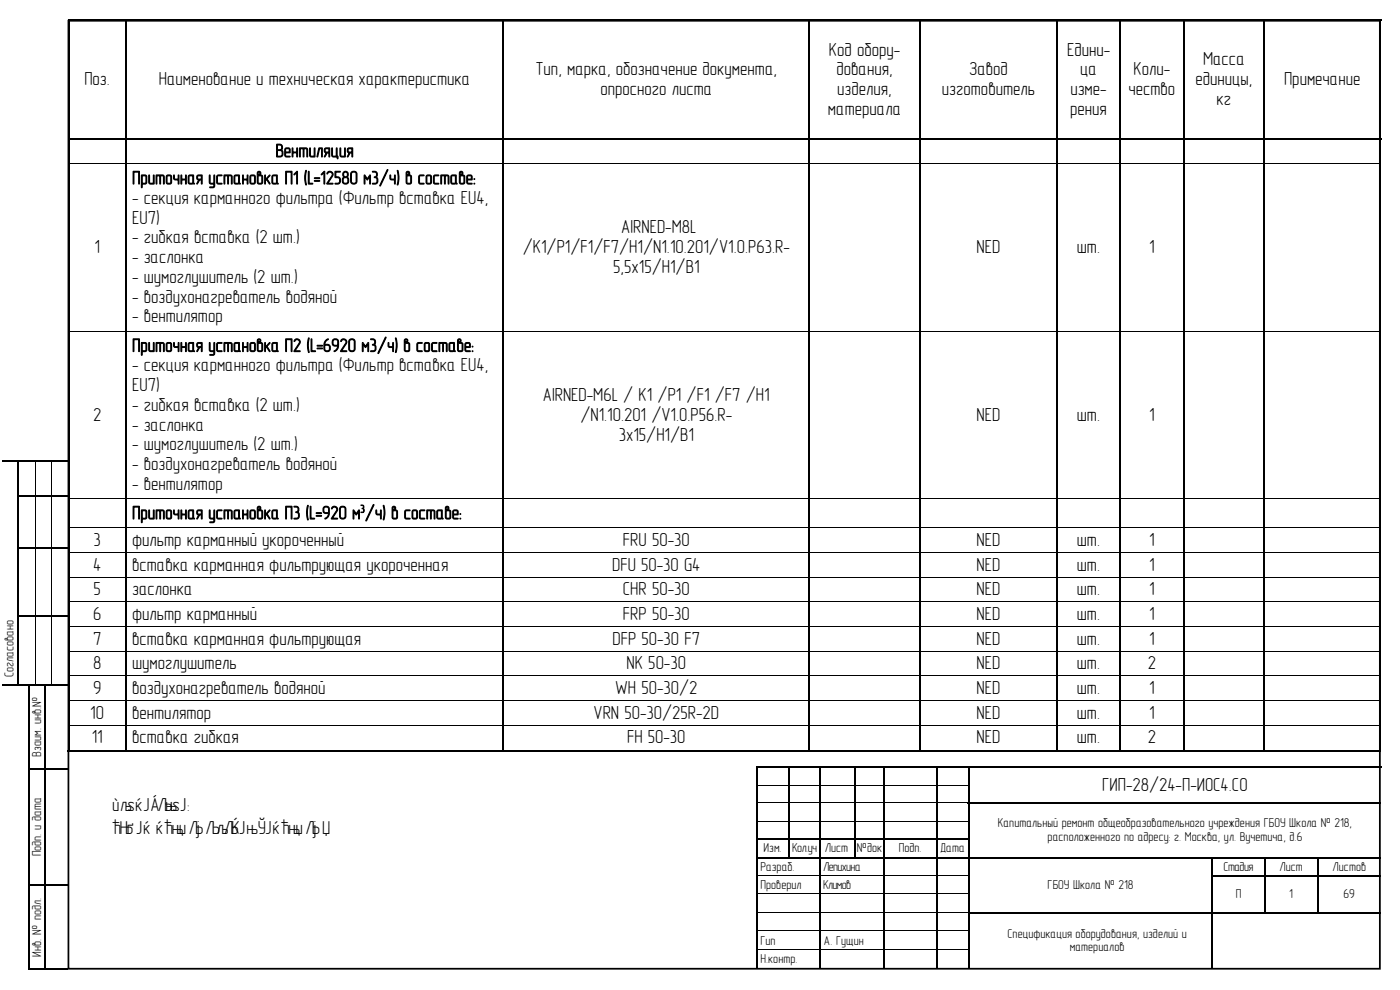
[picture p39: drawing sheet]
<svg xmlns="http://www.w3.org/2000/svg" width="420mm" height="297mm" viewBox="0 0 420 297" stroke-linecap="round" stroke-linejoin="round" font-family="sans-serif">
<defs><g id="words">
<g font-size="5.7">
<text x="248.8" y="16.7">Код обору-</text>
<text x="320.2" y="16.7">Едини-</text>
<text x="160.7" y="22.6">Тип, марка, обозначение документа,</text>
<text x="251.1" y="22.6">дования,</text>
<text x="290.9" y="22.6">Завод</text>
<text x="324.2" y="22.6">ца</text>
<text x="340.2" y="22.6">Коли-</text>
<text x="361.1" y="19.6">Масса</text>
<text x="25.3" y="25.6">Поз.</text>
<text x="47.7" y="25.6">Наименование и техническая характеристика</text>
<text x="180.2" y="28.5">опросного листа</text>
<text x="251.3" y="28.5">изделия,</text>
<text x="282.7" y="28.5">изготовитель</text>
<text x="321.2" y="28.5">изме-</text>
<text x="338.7" y="28.5">чество</text>
<text x="358.8" y="25.6">единицы,</text>
<text x="385.4" y="25.6">Примечание</text>
<text x="248.5" y="34.4">материала</text>
<text x="321.2" y="34.5">рения</text>
<text x="365.1" y="31.5">кг</text>
<text x="82.7" y="47.1">Вентиляция</text>
<text x="39.7" y="55.2">Приточная установка П1 (L=12580 м3/ч) в составе:</text>
<text x="39.7" y="61.2">- секция карманного фильтра (Фильтр вставка EU4,</text>
<text x="39.7" y="67.1">EU7)</text>
<text x="186.4" y="70">AIRNED-M8L</text>
<text x="28.4" y="76">1</text>
<text x="39.7" y="73">- гибкая вставка (2 шт.)</text>
<text x="156.9" y="76">/K1/P1/F1/F7/H1/N1.10.201/V1.0.P63.R-</text>
<text x="293.1" y="76">NED</text>
<text x="323.2" y="76">шт.</text>
<text x="344.9" y="76">1</text>
<text x="39.7" y="78.9">- заслонка</text>
<text x="184" y="81.9">5,5x15/H1/B1</text>
<text x="39.7" y="84.8">- шумоглушитель (2 шт.)</text>
<text x="39.7" y="90.8">- воздухонагреватель водяной</text>
<text x="39.7" y="96.7">- вентилятор</text>
<text x="39.7" y="105.5">Приточная установка П2 (L=6920 м3/ч) в составе:</text>
<text x="39.7" y="111.4">- секция карманного фильтра (Фильтр вставка EU4,</text>
<text x="39.7" y="117.3">EU7)</text>
<text x="39.7" y="123.3">- гибкая вставка (2 шт.)</text>
<text x="162.9" y="120.3">AIRNED-M6L / K1 /P1 /F1 /F7 /H1</text>
<text x="27.9" y="126.2">2</text>
<text x="39.7" y="129.2">- заслонка</text>
<text x="174.2" y="126.2">/N1.10.201 /V1.0.P56.R-</text>
<text x="293.1" y="126.2">NED</text>
<text x="323.2" y="126.2">шт.</text>
<text x="344.9" y="126.2">1</text>
<text x="39.7" y="135.1">- шумоглушитель (2 шт.)</text>
<text x="185.7" y="132.2">3x15/H1/B1</text>
<text x="39.7" y="141">- воздухонагреватель водяной</text>
<text x="39.7" y="147">- вентилятор</text>
<text x="39.7" y="155.7">Приточная установка П3 (L=920 м /ч) в составе:</text>
<text x="28.1" y="163.8">3</text>
<text x="39.7" y="163.8">фильтр карманный укороченный</text>
<text x="187" y="163.8">FRU 50-30</text>
<text x="293.1" y="163.8">NED</text>
<text x="323.2" y="163.8">шт.</text>
<text x="344.9" y="163.8">1</text>
<text x="27.9" y="171.2">4</text>
<text x="39.7" y="171.2">вставка карманная фильтрующая укороченная</text>
<text x="183.7" y="171.2">DFU 50-30 G4</text>
<text x="293.1" y="171.2">NED</text>
<text x="323.2" y="171.2">шт.</text>
<text x="344.9" y="171.2">1</text>
<text x="28.1" y="178.6">5</text>
<text x="39.7" y="178.6">заслонка</text>
<text x="187" y="178.6">CHR 50-30</text>
<text x="293.1" y="178.6">NED</text>
<text x="323.2" y="178.6">шт.</text>
<text x="344.9" y="178.6">1</text>
<text x="27.9" y="186">6</text>
<text x="39.7" y="186">фильтр карманный</text>
<text x="187" y="186">FRP 50-30</text>
<text x="293.1" y="186">NED</text>
<text x="323.2" y="186">шт.</text>
<text x="344.9" y="186">1</text>
<text x="27.9" y="193.4">7</text>
<text x="39.7" y="193.4">вставка карманная фильтрующая</text>
<text x="183.8" y="193.4">DFP 50-30 F7</text>
<text x="293.1" y="193.4">NED</text>
<text x="323.2" y="193.4">шт.</text>
<text x="344.9" y="193.4">1</text>
<text x="27.9" y="200.9">8</text>
<text x="39.7" y="200.9">шумоглушитель</text>
<text x="188" y="200.9">NK 50-30</text>
<text x="293.1" y="200.9">NED</text>
<text x="323.2" y="200.9">шт.</text>
<text x="344.5" y="200.9">2</text>
<text x="27.9" y="208.3">9</text>
<text x="39.7" y="208.3">воздухонагреватель водяной</text>
<text x="184.6" y="208.3">WH 50-30/2</text>
<text x="293.1" y="208.3">NED</text>
<text x="323.2" y="208.3">шт.</text>
<text x="344.9" y="208.3">1</text>
<text x="27.1" y="215.7">10</text>
<text x="39.7" y="215.7">вентилятор</text>
<text x="178.1" y="215.7">VRN 50-30/25R-2D</text>
<text x="293.1" y="215.7">NED</text>
<text x="323.2" y="215.7">шт.</text>
<text x="344.9" y="215.7">1</text>
<text x="27.5" y="223.1">11</text>
<text x="39.7" y="223.1">вставка гибкая</text>
<text x="188.2" y="223.1">FH 50-30</text>
<text x="293.1" y="223.1">NED</text>
<text x="323.2" y="223.1">шт.</text>
<text x="344.4" y="223.1">2</text>
<text x="330.8" y="237.3">ГИП-28/24-П-ИОС4.СО</text>
<text x="33.6" y="243.5">ùљѕќЈÁЉњѕЈ:</text>
<text x="33.6" y="250.2">ћЊґЈќ ќћњџЉј ЉљЉЌЈњЎЈќћњџЉј Џ</text>
</g>
<g font-size="3.9">
<text x="4.1" y="203.2" transform="rotate(-90 4.1 203.2)">Согласовано</text>
<text x="12.4" y="227.1" transform="rotate(-90 12.4 227.1)">Взаим. инв.№</text>
<text x="299.5" y="248.3">Капитальный ремонт общеобразовательного учреждения ГБОУ Школа № 218,</text>
<text x="12.4" y="256.9" transform="rotate(-90 12.4 256.9)">Подп. и дата</text>
<text x="229.2" y="255.7">Изм.</text>
<text x="237.8" y="255.7">Кол.уч</text>
<text x="247.5" y="255.7">Лист</text>
<text x="257.2" y="255.7">№док</text>
<text x="269.7" y="255.7">Подп.</text>
<text x="282.1" y="255.7">Дата</text>
<text x="314.4" y="252.3">расположенного по адресу: г. Москва, ул. Вучетича, д.6</text>
<text x="228.2" y="261.2">Разраб.</text>
<text x="247.1" y="261.2">Лепихина</text>
<text x="367.2" y="261.2">Стадия</text>
<text x="384" y="261.2">Лист</text>
<text x="399.9" y="261.2">Листов</text>
<text x="228.2" y="266.8">Проверил</text>
<text x="247.1" y="266.8">Климов</text>
<text x="314.4" y="266.8">ГБОУ Школа № 218</text>
<text x="370.8" y="269.5">П</text>
<text x="386.9" y="269.5">1</text>
<text x="403.2" y="269.5">69</text>
<text x="302.4" y="281.3">Спецификация оборудования, изделий и</text>
<text x="12.4" y="287" transform="rotate(-90 12.4 287)">Инв. № подл.</text>
<text x="228.2" y="283.4">Гип</text>
<text x="247.3" y="283.4">А. Гущин</text>
<text x="321.1" y="285.4">материалов</text>
<text x="228.2" y="288.9">Н.контр.</text>
</g>
<text font-size="3.3" x="108.2" y="153.8">3</text>
</g></defs>
<path d="M20.5 6.2h393.6v284.5h-393.6z" fill="none" stroke="#000" stroke-width=".53"/>
<g fill="#000">
<path d="M20.3 5.8h.6v.6h-.6zM20.3 5.8h394.3v.6h-394.3zM20.3 6.4h.6v34.9h-.6zM37.5 6.4h.5v34.9h-.5zM150.8 6.4h.6v34.9h-.6zM242.6 6.4h.5v34.9h-.5zM275.8 6.4h.5v34.9h-.5zM317 6.4h.6v34.9h-.6zM335.8 6.4h.5v34.9h-.5zM355.1 6.4h.5v34.9h-.5zM379.1 6.4h.5v34.9h-.5zM414 5.8h.6v.6h-.6z"/>
<path d="M414 6.4h.6v34.9h-.6zM20.3 41.3h394.3v.5h-394.3zM20.3 41.8h.6v7.2h-.6zM20.3 49h.6v.2h-.6zM20.3 49.2h.6v50h-.6zM37.5 41.8h.5v7.2h-.5zM37.5 49h.5v.2h-.5zM37.5 49.2h.5v50h-.5zM150.8 41.8h.6v7.2h-.6zM150.8 49h.6v.2h-.6zM150.8 49.2h.6v50h-.6zM242.6 41.8h.5v7.2h-.5z"/>
<path d="M242.6 49h.5v.2h-.5zM242.6 49.2h.5v50h-.5zM275.8 41.8h.5v7.2h-.5zM275.8 49h.5v.2h-.5zM275.8 49.2h.5v50h-.5zM317 41.8h.6v7.2h-.6zM317 49h.6v.2h-.6zM317 49.2h.6v50h-.6zM335.8 41.8h.5v7.2h-.5zM335.8 49h.5v.2h-.5zM335.8 49.2h.5v50h-.5zM355.1 41.8h.5v7.2h-.5z"/>
<path d="M355.1 49h.5v.2h-.5zM355.1 49.2h.5v50h-.5zM379.1 41.8h.5v7.2h-.5zM379.1 49h.5v.2h-.5zM379.1 49.2h.5v50h-.5zM414 41.8h.6v7.2h-.6zM414 49h.6v.2h-.6zM414 49.2h.6v50h-.6zM20.3 99.2h.6v.3h-.6zM20.3 99.5h.6v50h-.6zM37.5 99.2h.5v.3h-.5zM37.5 99.5h.5v50h-.5z"/>
<path d="M150.8 99.2h.6v.3h-.6zM150.8 99.5h.6v50h-.6zM242.6 99.2h.5v.3h-.5zM242.6 99.5h.5v50h-.5zM275.8 99.2h.5v.3h-.5zM275.8 99.5h.5v50h-.5zM317 99.2h.6v.3h-.6zM317 99.5h.6v50h-.6zM335.8 99.2h.5v.3h-.5zM335.8 99.5h.5v50h-.5zM355.1 99.2h.5v.3h-.5zM355.1 99.5h.5v50h-.5z"/>
<path d="M379.1 99.2h.5v.3h-.5zM379.1 99.5h.5v50h-.5zM414 99.2h.6v.3h-.6zM414 99.5h.6v50h-.6zM.5 138h20v.6h-20zM5.2 138.6h.6v9.9h-.6zM5.2 148.5h15.3v.6h-15.3zM5.2 149.1h.6v15h-.6zM20.3 149.5h.6v.3h-.6zM20.3 149.8h.6v8.4h-.6zM20.3 158.2h.6v.3h-.6zM20.3 158.5h.6v7.2h-.6z"/>
<path d="M37.5 149.5h.5v.3h-.5zM37.5 149.8h.5v8.4h-.5zM37.5 158.2h.5v.3h-.5zM37.5 158.5h.5v7.2h-.5zM150.8 149.5h.6v.3h-.6zM150.8 149.8h.6v8.4h-.6zM150.8 158.2h.6v.3h-.6zM150.8 158.5h.6v7.2h-.6zM242.6 149.5h.5v.3h-.5zM242.6 149.8h.5v8.4h-.5zM242.6 158.2h.5v.3h-.5zM242.6 158.5h.5v7.2h-.5z"/>
<path d="M275.8 149.5h.5v.3h-.5zM275.8 149.8h.5v8.4h-.5zM275.8 158.2h.5v.3h-.5zM275.8 158.5h.5v7.2h-.5zM317 149.5h.6v.3h-.6zM317 149.8h.6v8.4h-.6zM317 158.2h.6v.3h-.6zM317 158.5h.6v7.2h-.6zM335.8 149.5h.5v.3h-.5zM335.8 149.8h.5v8.4h-.5zM335.8 158.2h.5v.3h-.5zM335.8 158.5h.5v7.2h-.5z"/>
<path d="M355.1 149.5h.5v.3h-.5zM355.1 149.8h.5v8.4h-.5zM355.1 158.2h.5v.3h-.5zM355.1 158.5h.5v7.2h-.5zM379.1 149.5h.5v.3h-.5zM379.1 149.8h.5v8.4h-.5zM379.1 158.2h.5v.3h-.5zM379.1 158.5h.5v7.2h-.5zM414 149.5h.6v.3h-.6zM414 149.8h.6v8.4h-.6zM414 158.2h.6v.3h-.6zM414 158.5h.6v7.2h-.6z"/>
<path d="M5.2 164.1h15.3v.5h-15.3zM5.2 164.6h.6v20h-.6zM20.3 165.7h.6v.2h-.6zM20.3 165.9h.6v7.2h-.6zM20.3 173.1h.6v.2h-.6zM20.3 173.3h.6v7.2h-.6zM37.5 165.7h.5v.2h-.5zM37.5 165.9h.5v7.2h-.5zM37.5 173.1h.5v.2h-.5zM37.5 173.3h.5v7.2h-.5zM150.8 165.7h.6v.2h-.6zM150.8 165.9h.6v7.2h-.6z"/>
<path d="M150.8 173.1h.6v.2h-.6zM150.8 173.3h.6v7.2h-.6zM242.6 165.7h.5v.2h-.5zM242.6 165.9h.5v7.2h-.5zM242.6 173.1h.5v.2h-.5zM242.6 173.3h.5v7.2h-.5zM275.8 165.7h.5v.2h-.5zM275.8 165.9h.5v7.2h-.5zM275.8 173.1h.5v.2h-.5zM275.8 173.3h.5v7.2h-.5zM317 165.7h.6v.2h-.6zM317 165.9h.6v7.2h-.6z"/>
<path d="M317 173.1h.6v.2h-.6zM317 173.3h.6v7.2h-.6zM335.8 165.7h.5v.2h-.5zM335.8 165.9h.5v7.2h-.5zM335.8 173.1h.5v.2h-.5zM335.8 173.3h.5v7.2h-.5zM355.1 165.7h.5v.2h-.5zM355.1 165.9h.5v7.2h-.5zM355.1 173.1h.5v.2h-.5zM355.1 173.3h.5v7.2h-.5zM379.1 165.7h.5v.2h-.5zM379.1 165.9h.5v7.2h-.5z"/>
<path d="M379.1 173.1h.5v.2h-.5zM379.1 173.3h.5v7.2h-.5zM414 165.7h.6v.2h-.6zM414 165.9h.6v7.2h-.6zM414 173.1h.6v.2h-.6zM414 173.3h.6v7.2h-.6zM5.2 184.6h15.3v.6h-15.3zM5.2 185.2h.6v20.5h-.6zM20.3 180.5h.6v.2h-.6zM20.3 180.7h.6v7.2h-.6zM20.3 187.9h.6v.3h-.6zM20.3 188.2h.6v7.1h-.6z"/>
<path d="M20.3 195.3h.6v.3h-.6zM20.3 195.6h.6v7.1h-.6zM37.5 180.5h.5v.2h-.5zM37.5 180.7h.5v7.2h-.5zM37.5 187.9h.5v.3h-.5zM37.5 188.2h.5v7.1h-.5zM37.5 195.3h.5v.3h-.5zM37.5 195.6h.5v7.1h-.5zM150.8 180.5h.6v.2h-.6zM150.8 180.7h.6v7.2h-.6zM150.8 187.9h.6v.3h-.6zM150.8 188.2h.6v7.1h-.6z"/>
<path d="M150.8 195.3h.6v.3h-.6zM150.8 195.6h.6v7.1h-.6zM242.6 180.5h.5v.2h-.5zM242.6 180.7h.5v7.2h-.5zM242.6 187.9h.5v.3h-.5zM242.6 188.2h.5v7.1h-.5zM242.6 195.3h.5v.3h-.5zM242.6 195.6h.5v7.1h-.5zM275.8 180.5h.5v.2h-.5zM275.8 180.7h.5v7.2h-.5zM275.8 187.9h.5v.3h-.5zM275.8 188.2h.5v7.1h-.5z"/>
<path d="M275.8 195.3h.5v.3h-.5zM275.8 195.6h.5v7.1h-.5zM317 180.5h.6v.2h-.6zM317 180.7h.6v7.2h-.6zM317 187.9h.6v.3h-.6zM317 188.2h.6v7.1h-.6zM317 195.3h.6v.3h-.6zM317 195.6h.6v7.1h-.6zM335.8 180.5h.5v.2h-.5zM335.8 180.7h.5v7.2h-.5zM335.8 187.9h.5v.3h-.5zM335.8 188.2h.5v7.1h-.5z"/>
<path d="M335.8 195.3h.5v.3h-.5zM335.8 195.6h.5v7.1h-.5zM355.1 180.5h.5v.2h-.5zM355.1 180.7h.5v7.2h-.5zM355.1 187.9h.5v.3h-.5zM355.1 188.2h.5v7.1h-.5zM355.1 195.3h.5v.3h-.5zM355.1 195.6h.5v7.1h-.5zM379.1 180.5h.5v.2h-.5zM379.1 180.7h.5v7.2h-.5zM379.1 187.9h.5v.3h-.5zM379.1 188.2h.5v7.1h-.5z"/>
<path d="M379.1 195.3h.5v.3h-.5zM379.1 195.6h.5v7.1h-.5zM414 180.5h.6v.2h-.6zM414 180.7h.6v7.2h-.6zM414 187.9h.6v.3h-.6zM414 188.2h.6v7.1h-.6zM414 195.3h.6v.3h-.6zM414 195.6h.6v7.1h-.6zM.5 205.2h4.7v.5h-4.7zM5.8 205.2h4.6v.5h-4.6zM8.5 205.3h.5v25h-.5zM10.4 205.2h5v.5h-5z"/>
<path d="M13.3 205.3h.5v25h-.5zM15.4 205.2h5.1v.5h-5.1zM20.3 202.7h.6v.3h-.6zM20.3 203h.6v7.1h-.6zM20.3 210.1h.6v.3h-.6zM20.3 210.4h.6v7.1h-.6zM20.3 217.5h.6v.3h-.6zM20.3 217.8h.6v7.6h-.6zM37.5 202.7h.5v.3h-.5zM37.5 203h.5v7.1h-.5zM37.5 210.1h.5v.3h-.5zM37.5 210.4h.5v7.1h-.5z"/>
<path d="M37.5 217.5h.5v.3h-.5zM37.5 217.8h.5v7.6h-.5zM150.8 202.7h.6v.3h-.6zM150.8 203h.6v7.1h-.6zM150.8 210.1h.6v.3h-.6zM150.8 210.4h.6v7.1h-.6zM150.8 217.5h.6v.3h-.6zM150.8 217.8h.6v7.6h-.6zM242.6 202.7h.5v.3h-.5zM242.6 203h.5v7.1h-.5zM242.6 210.1h.5v.3h-.5zM242.6 210.4h.5v7.1h-.5z"/>
<path d="M242.6 217.5h.5v.3h-.5zM242.6 217.8h.5v7.6h-.5zM275.8 202.7h.5v.3h-.5zM275.8 203h.5v7.1h-.5zM275.8 210.1h.5v.3h-.5zM275.8 210.4h.5v7.1h-.5zM275.8 217.5h.5v.3h-.5zM275.8 217.8h.5v7.6h-.5zM317 202.7h.6v.3h-.6zM317 203h.6v7.1h-.6zM317 210.1h.6v.3h-.6zM317 210.4h.6v7.1h-.6z"/>
<path d="M317 217.5h.6v.3h-.6zM317 217.8h.6v7.6h-.6zM335.8 202.7h.5v.3h-.5zM335.8 203h.5v7.1h-.5zM335.8 210.1h.5v.3h-.5zM335.8 210.4h.5v7.1h-.5zM335.8 217.5h.5v.3h-.5zM335.8 217.8h.5v7.6h-.5zM355.1 202.7h.5v.3h-.5zM355.1 203h.5v7.1h-.5zM355.1 210.1h.5v.3h-.5zM355.1 210.4h.5v7.1h-.5z"/>
<path d="M355.1 217.5h.5v.3h-.5zM355.1 217.8h.5v7.6h-.5zM379.1 202.7h.5v.3h-.5zM379.1 203h.5v7.1h-.5zM379.1 210.1h.5v.3h-.5zM379.1 210.4h.5v7.1h-.5zM379.1 217.5h.5v.3h-.5zM379.1 217.8h.5v7.6h-.5zM414 202.7h.6v.3h-.6zM414 203h.6v7.1h-.6zM414 210.1h.6v.3h-.6zM414 210.4h.6v7.1h-.6z"/>
<path d="M414 217.5h.6v.3h-.6zM414 217.8h.6v7.6h-.6zM8.5 230.3h11.7v.6h-11.7zM8.5 230.9h.5v34.5h-.5zM13.3 230.9h.5v34.5h-.5zM20.3 224.9h17.2v.5h-17.2zM38 224.9h112.8v.5h-112.8zM151.4 224.9h91.2v.5h-91.2zM226.9 230h.5v.5h-.5zM226.9 230h187.6v.5h-187.6zM226.9 230.5h.5v5h-.5zM226.9 235.6h.5v5.1h-.5z"/>
<path d="M236.4 230.5h.5v5h-.5zM236.4 235.6h.5v5.1h-.5zM243.1 224.9h32.7v.5h-32.7zM245.8 230.5h.5v5h-.5zM245.8 235.6h.5v5.1h-.5zM256.4 230.5h.5v5h-.5zM256.4 235.6h.5v5.1h-.5zM265.1 230.5h.5v5h-.5zM265.1 235.6h.5v5.1h-.5zM276.3 224.9h40.7v.5h-40.7zM280.9 230.5h.5v5h-.5zM280.9 235.6h.5v5.1h-.5z"/>
<path d="M290.5 230.5h.5v5h-.5zM290.5 235.6h.5v5.1h-.5zM317.6 224.9h18.2v.5h-18.2zM336.3 224.9h18.8v.5h-18.8zM355.6 224.9h23.5v.5h-23.5zM379.6 224.9h34.4v.5h-34.4zM414 224.9h.6v.5h-.6zM226.9 240.7h.5v.5h-.5zM226.9 241.2h.5v5h-.5zM226.9 246.2h.5v.3h-.5zM226.9 246.5h.5v5h-.5zM226.9 251.5h64.1v.5h-64.1z"/>
<path d="M226.9 252h.5v5h-.5zM226.9 257h64.1v.6h-64.1zM226.9 257.6h.5v5h-.5zM236.4 240.7h.5v.5h-.5zM236.4 241.2h.5v5h-.5zM236.4 246.2h.5v.3h-.5zM236.4 246.5h.5v5h-.5zM236.4 252h.5v5h-.5zM245.8 240.7h.5v.5h-.5zM245.8 241.2h.5v5h-.5zM245.8 246.2h.5v.3h-.5zM245.8 246.5h.5v5h-.5z"/>
<path d="M245.8 252h.5v5h-.5zM245.8 257.6h.5v5h-.5zM256.4 240.7h.5v.5h-.5zM256.4 241.2h.5v5h-.5zM256.4 246.2h.5v.3h-.5zM256.4 246.5h.5v5h-.5zM256.4 252h.5v5h-.5zM265.1 240.7h.5v.5h-.5zM265.1 241.2h.5v5h-.5zM265.1 246.2h.5v.3h-.5zM265.1 246.5h.5v5h-.5zM265.1 252h.5v5h-.5z"/>
<path d="M265.1 257.6h.5v5h-.5zM280.9 240.7h.5v.5h-.5zM280.9 241.2h.5v5h-.5zM280.9 246.2h.5v.3h-.5zM280.9 246.5h.5v5h-.5zM280.9 252h.5v5h-.5zM280.9 257.6h.5v5h-.5zM290.5 240.7h124v.5h-124zM290.5 241.2h.5v5h-.5zM290.5 246.2h.5v.3h-.5zM290.5 246.5h.5v5h-.5zM290.5 252h.5v5h-.5z"/>
<path d="M290.5 257.6h.5v5h-.5zM291 257h72.5v.6h-72.5zM363.5 257h51v.6h-51zM363.5 257.6h.5v5h-.5zM379.4 257.6h.5v5h-.5zM395.1 257.6h.6v5h-.6zM8.5 265.4h11.7v.5h-11.7zM8.5 265.9h.5v25h-.5zM13.3 265.9h.5v25h-.5zM226.9 262.6h.5v.5h-.5zM226.9 263.1h.5v5h-.5zM226.9 268.1h.5v.5h-.5z"/>
<path d="M226.9 268.6h.5v5h-.5zM226.9 273.6h.5v.6h-.5zM226.9 274.2h.5v5h-.5zM226.9 279.2h.5v.5h-.5zM226.9 279.7h.5v5h-.5zM245.8 262.6h.5v.5h-.5zM245.8 263.1h.5v5h-.5zM245.8 268.1h.5v.5h-.5zM245.8 268.6h.5v5h-.5zM245.8 273.6h.5v.6h-.5zM245.8 274.2h.5v5h-.5zM245.8 279.2h.5v.5h-.5z"/>
<path d="M245.8 279.7h.5v5h-.5zM265.1 262.6h.5v.5h-.5zM265.1 263.1h.5v5h-.5zM265.1 268.1h.5v.5h-.5zM265.1 268.6h.5v5h-.5zM265.1 273.6h.5v.6h-.5zM265.1 274.2h.5v5h-.5zM265.1 279.2h.5v.5h-.5zM265.1 279.7h.5v5h-.5zM280.9 262.6h.5v.5h-.5zM280.9 263.1h.5v5h-.5zM280.9 268.1h.5v.5h-.5z"/>
<path d="M280.9 268.6h.5v5h-.5zM280.9 273.6h.5v.6h-.5zM280.9 274.2h.5v5h-.5zM280.9 279.2h.5v.5h-.5zM280.9 279.7h.5v5h-.5zM290.5 262.6h.5v.5h-.5zM290.5 263.1h.5v5h-.5zM290.5 268.1h.5v.5h-.5zM290.5 268.6h.5v5h-.5zM290.5 273.6h.5v.6h-.5zM290.5 274.2h.5v5h-.5zM290.5 279.2h.5v.5h-.5z"/>
<path d="M290.5 279.7h.5v5h-.5zM291 273.6h72.5v.6h-72.5zM363.5 262.6h51v.5h-51zM363.5 263.1h.5v5h-.5zM363.5 268.1h.5v.5h-.5zM363.5 268.6h.5v5h-.5zM363.5 273.6h51v.6h-51zM363.5 274.2h.5v5h-.5zM363.5 279.2h.5v.5h-.5zM363.5 279.7h.5v5h-.5zM379.4 263.1h.5v5h-.5zM379.4 268.1h.5v.5h-.5z"/>
<path d="M379.4 268.6h.5v5h-.5zM395.1 263.1h.6v5h-.6zM395.1 268.1h.6v.5h-.6zM395.1 268.6h.6v5h-.6zM8.5 290.4h4.8v.5h-4.8zM13.8 290.4h6.4v.5h-6.4zM226.9 284.7h.5v.5h-.5zM226.9 285.2h.5v5.1h-.5zM245.8 284.7h.5v.5h-.5zM245.8 285.2h.5v5.1h-.5zM265.1 284.7h.5v.5h-.5zM265.1 285.2h.5v5.1h-.5z"/>
<path d="M280.9 284.7h.5v.5h-.5zM280.9 285.2h.5v5.1h-.5zM290.5 284.7h.5v.5h-.5zM290.5 285.2h.5v5.1h-.5zM363.5 284.7h.5v.5h-.5zM363.5 285.2h.5v5.1h-.5z"/>
</g>
<g fill="none" stroke="#000" stroke-width=".3">
<path d="M20.9 49.1h16.6M38 49.1h112.8M151.4 49.1h91.2M243.1 49.1h32.7M276.3 49.1h40.7M317.6 49.1h18.2M336.3 49.1h18.8M355.6 49.1h23.5M379.6 49.1h34.4M20.9 99.4h16.6M38 99.4h112.8M151.4 99.4h91.2"/>
<path d="M243.1 99.4h32.7M276.3 99.4h40.7M317.6 99.4h18.2M336.3 99.4h18.8M355.6 99.4h23.5M379.6 99.4h34.4M10.5 138.6v9.9M15.5 138.6v9.9M10.5 149.1v15M15.5 149.1v15M20.9 149.6h16.6M20.9 158.4h16.6"/>
<path d="M38 149.6h112.8M38 158.4h112.8M151.4 149.6h91.2M151.4 158.4h91.2M243.1 149.6h32.7M243.1 158.4h32.7M276.3 149.6h40.7M276.3 158.4h40.7M317.6 149.6h18.2M317.6 158.4h18.2M336.3 149.6h18.8M336.3 158.4h18.8"/>
<path d="M355.6 149.6h23.5M355.6 158.4h23.5M379.6 149.6h34.4M379.6 158.4h34.4M10.5 164.6v20M15.5 164.6v20M20.9 165.8h16.6M20.9 173.2h16.6M38 165.8h112.8M38 173.2h112.8M151.4 165.8h91.2M151.4 173.2h91.2"/>
<path d="M243.1 165.8h32.7M243.1 173.2h32.7M276.3 165.8h40.7M276.3 173.2h40.7M317.6 165.8h18.2M317.6 173.2h18.2M336.3 165.8h18.8M336.3 173.2h18.8M355.6 165.8h23.5M355.6 173.2h23.5M379.6 165.8h34.4M379.6 173.2h34.4"/>
<path d="M10.5 185.2v20M15.5 185.2v20M20.9 180.6h16.6M20.9 188h16.6M20.9 195.4h16.6M38 180.6h112.8M38 188h112.8M38 195.4h112.8M151.4 180.6h91.2M151.4 188h91.2M151.4 195.4h91.2M243.1 180.6h32.7"/>
<path d="M243.1 188h32.7M243.1 195.4h32.7M276.3 180.6h40.7M276.3 188h40.7M276.3 195.4h40.7M317.6 180.6h18.2M317.6 188h18.2M317.6 195.4h18.2M336.3 180.6h18.8M336.3 188h18.8M336.3 195.4h18.8M355.6 180.6h23.5"/>
<path d="M355.6 188h23.5M355.6 195.4h23.5M379.6 180.6h34.4M379.6 188h34.4M379.6 195.4h34.4M20.9 202.8h16.6M20.9 210.2h16.6M20.9 217.6h16.6M38 202.8h112.8M38 210.2h112.8M38 217.6h112.8M151.4 202.8h91.2"/>
<path d="M151.4 210.2h91.2M151.4 217.6h91.2M243.1 202.8h32.7M243.1 210.2h32.7M243.1 217.6h32.7M276.3 202.8h40.7M276.3 210.2h40.7M276.3 217.6h40.7M317.6 202.8h18.2M317.6 210.2h18.2M317.6 217.6h18.2M336.3 202.8h18.8"/>
<path d="M336.3 210.2h18.8M336.3 217.6h18.8M355.6 202.8h23.5M355.6 210.2h23.5M355.6 217.6h23.5M379.6 202.8h34.4M379.6 210.2h34.4M379.6 217.6h34.4M226.9 235.6h64.1M227.4 240.7h9M227.4 246.3h9M236.9 240.7h8.9"/>
<path d="M236.9 246.3h8.9M246.3 240.7h10.1M246.3 246.3h10.1M256.9 240.7h8.2M256.9 246.3h8.2M265.6 240.7h15.3M265.6 246.3h15.3M281.4 240.7h9.1M281.4 246.3h9.1M227.4 262.6h18.4M227.4 268.2h18.4M227.4 273.7h18.4"/>
<path d="M227.4 279.3h18.4M246.3 262.6h18.8M246.3 268.2h18.8M246.3 273.7h18.8M246.3 279.3h18.8M265.6 262.6h15.3M265.6 268.2h15.3M265.6 273.7h15.3M265.6 279.3h15.3M281.4 262.6h9.1M281.4 268.2h9.1M281.4 273.7h9.1"/>
<path d="M281.4 279.3h9.1M227.4 284.8h18.4M246.3 284.8h18.8M265.6 284.8h15.3M281.4 284.8h9.1"/>
</g>
<use href="#words"/>
</svg>
